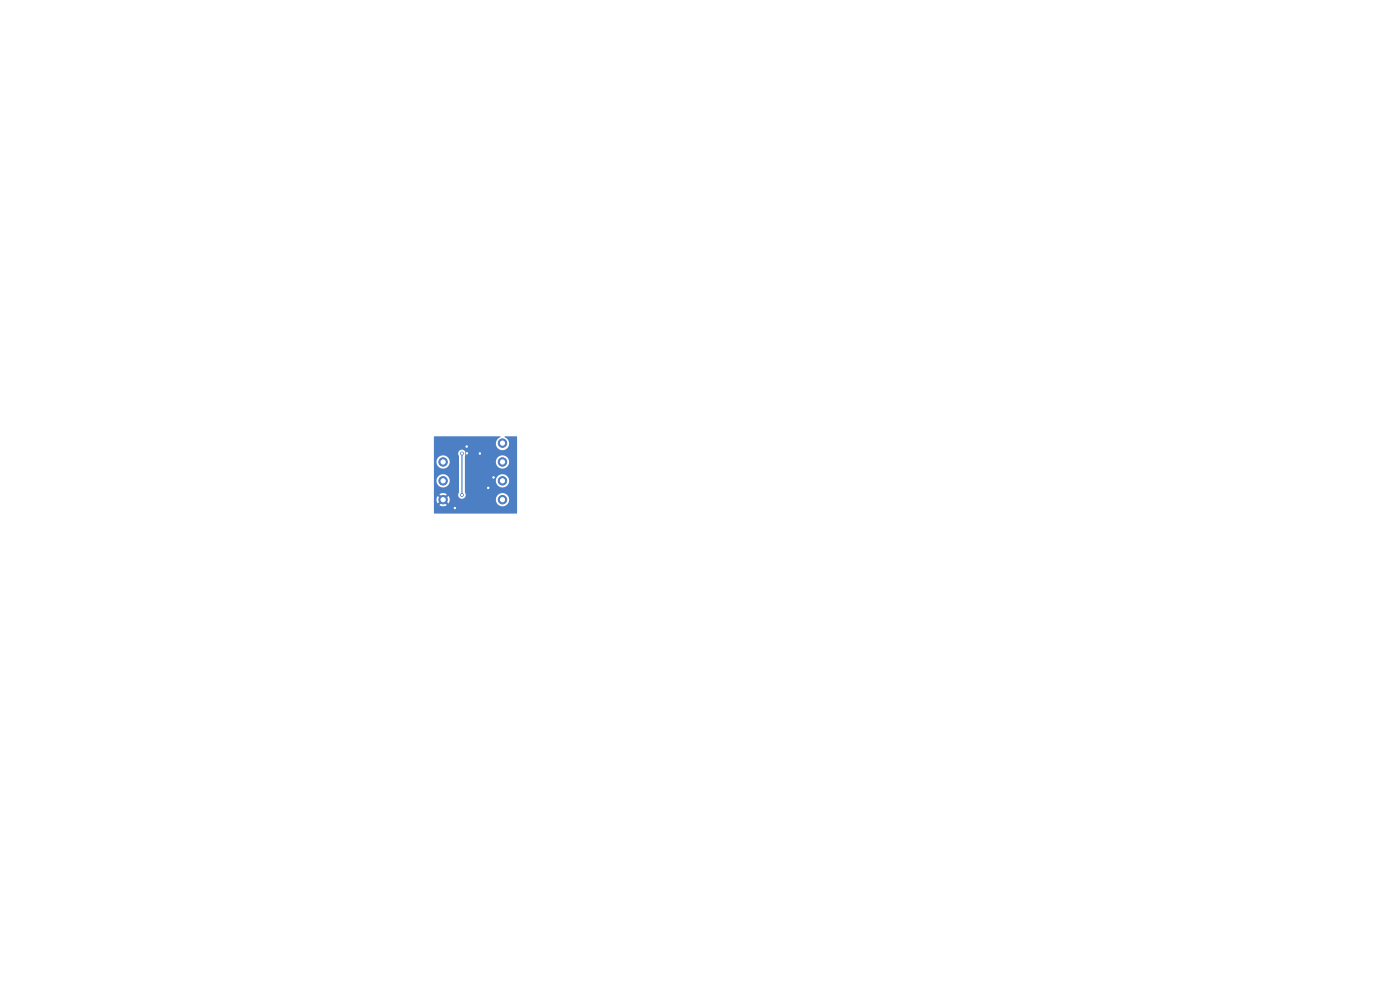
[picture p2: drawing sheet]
<svg xmlns="http://www.w3.org/2000/svg" width="297mm" height="210mm" viewBox="0 0 297 210" stroke-linecap="round" stroke-linejoin="round" font-family="sans-serif">
<g fill="#4d7fc4" stroke="#4d7fc4" stroke-width=".21">
<circle cx="106.6" cy="94" r=".9"/>
<circle cx="106.6" cy="102" r=".9"/>
<circle cx="94" cy="102" r=".9"/>
<circle cx="94" cy="106" r=".9"/>
<circle cx="106.6" cy="106" r=".9"/>
<circle cx="94" cy="98" r=".9"/>
<circle cx="106.6" cy="98" r=".9"/>
<circle cx="99" cy="96.2" r=".3"/>
<circle cx="96.5" cy="107.8" r=".3"/>
<circle cx="99" cy="94.7" r=".3"/>
<circle cx="101.8" cy="96.2" r=".3"/>
<circle cx="103.6" cy="103.5" r=".3"/>
<circle cx="104.7" cy="101.3" r=".3"/>
<circle cx="98" cy="96.2" r=".3"/>
<circle cx="98" cy="105" r=".3"/>
</g>
<path d="M98 96.2v8.8" fill="none" stroke="#4d7fc4" stroke-width=".25"/>
<path d="M92.1 92.6h14l.1 .1a1.41 1.41 0 0 0-.9 2 1.41 1.41 0 0 0 2.2 .4 1.41 1.41 0 0 0-.2-2.2l-.2-.1v-.2h2.5l.1 .1v16.2h-17.6v-3h.5l.2 .9 .8-.7 .3 .3-.6 .8a1.39 1.39 0 0 0 1.5 0l-.7-.8 .3-.3 .8 .7 .2-.9h9.8v.2a1.4 1.4 0 0 0 2.1 1.1 1.4 1.4 0 0 0 0-2.4 1.4 1.4 0 0 0-2.1 1.1h-9.8l-.2-.7-.8 .7-.3-.3 .7-.8a1.38 1.38 0 0 0-1.6 0l.7 .8-.3 .3-.8-.7-.2 .7h-.5v-4h.5a1.4 1.4 0 0 0 1.9 1.4 1.4 1.4 0 0 0 .4-2.4 1.4 1.4 0 0 0-2.3 .8v.2h-.5v-4h.5a1.4 1.4 0 0 0 1.9 1.4 1.4 1.4 0 0 0 .4-2.4 1.4 1.4 0 0 0-2.3 .8v.2h-.5v-1.8h5.1l.2 .6v7.8a.81 .81 0 0 0 .1 1.1 .81 .81 0 0 0 1.1 0 .81 .81 0 0 0 0-1.1v-2.6h6.6a1.4 1.4 0 0 0 1.9 1.4 1.4 1.4 0 0 0 .4-2.4 1.4 1.4 0 0 0-2.3 .8v.2h-6.6v-4h6.6a1.4 1.4 0 0 0 1.9 1.4 1.4 1.4 0 0 0 .4-2.4 1.4 1.4 0 0 0-2.3 .8v.2h-6.6v-1.2a.8 .8 0 0 0-.3-1.3 .8 .8 0 0 0-1.1 .7h-5.1z" fill="#4d7fc4"/>
<g fill="#fff" stroke="#fff" stroke-width=".21">
<circle cx="99" cy="96.2" r=".15"/>
<circle cx="96.5" cy="107.8" r=".15"/>
<circle cx="99" cy="94.7" r=".15"/>
<circle cx="101.8" cy="96.2" r=".15"/>
<circle cx="103.6" cy="103.5" r=".15"/>
<circle cx="104.7" cy="101.3" r=".15"/>
<circle cx="98" cy="96.2" r=".15"/>
<circle cx="98" cy="105" r=".15"/>
<circle cx="106.6" cy="94" r=".45"/>
<circle cx="106.6" cy="102" r=".45"/>
<circle cx="94" cy="102" r=".45"/>
<circle cx="94" cy="106" r=".45"/>
<circle cx="106.6" cy="106" r=".45"/>
<circle cx="94" cy="98" r=".45"/>
<circle cx="106.6" cy="98" r=".45"/>
</g>
</svg>
